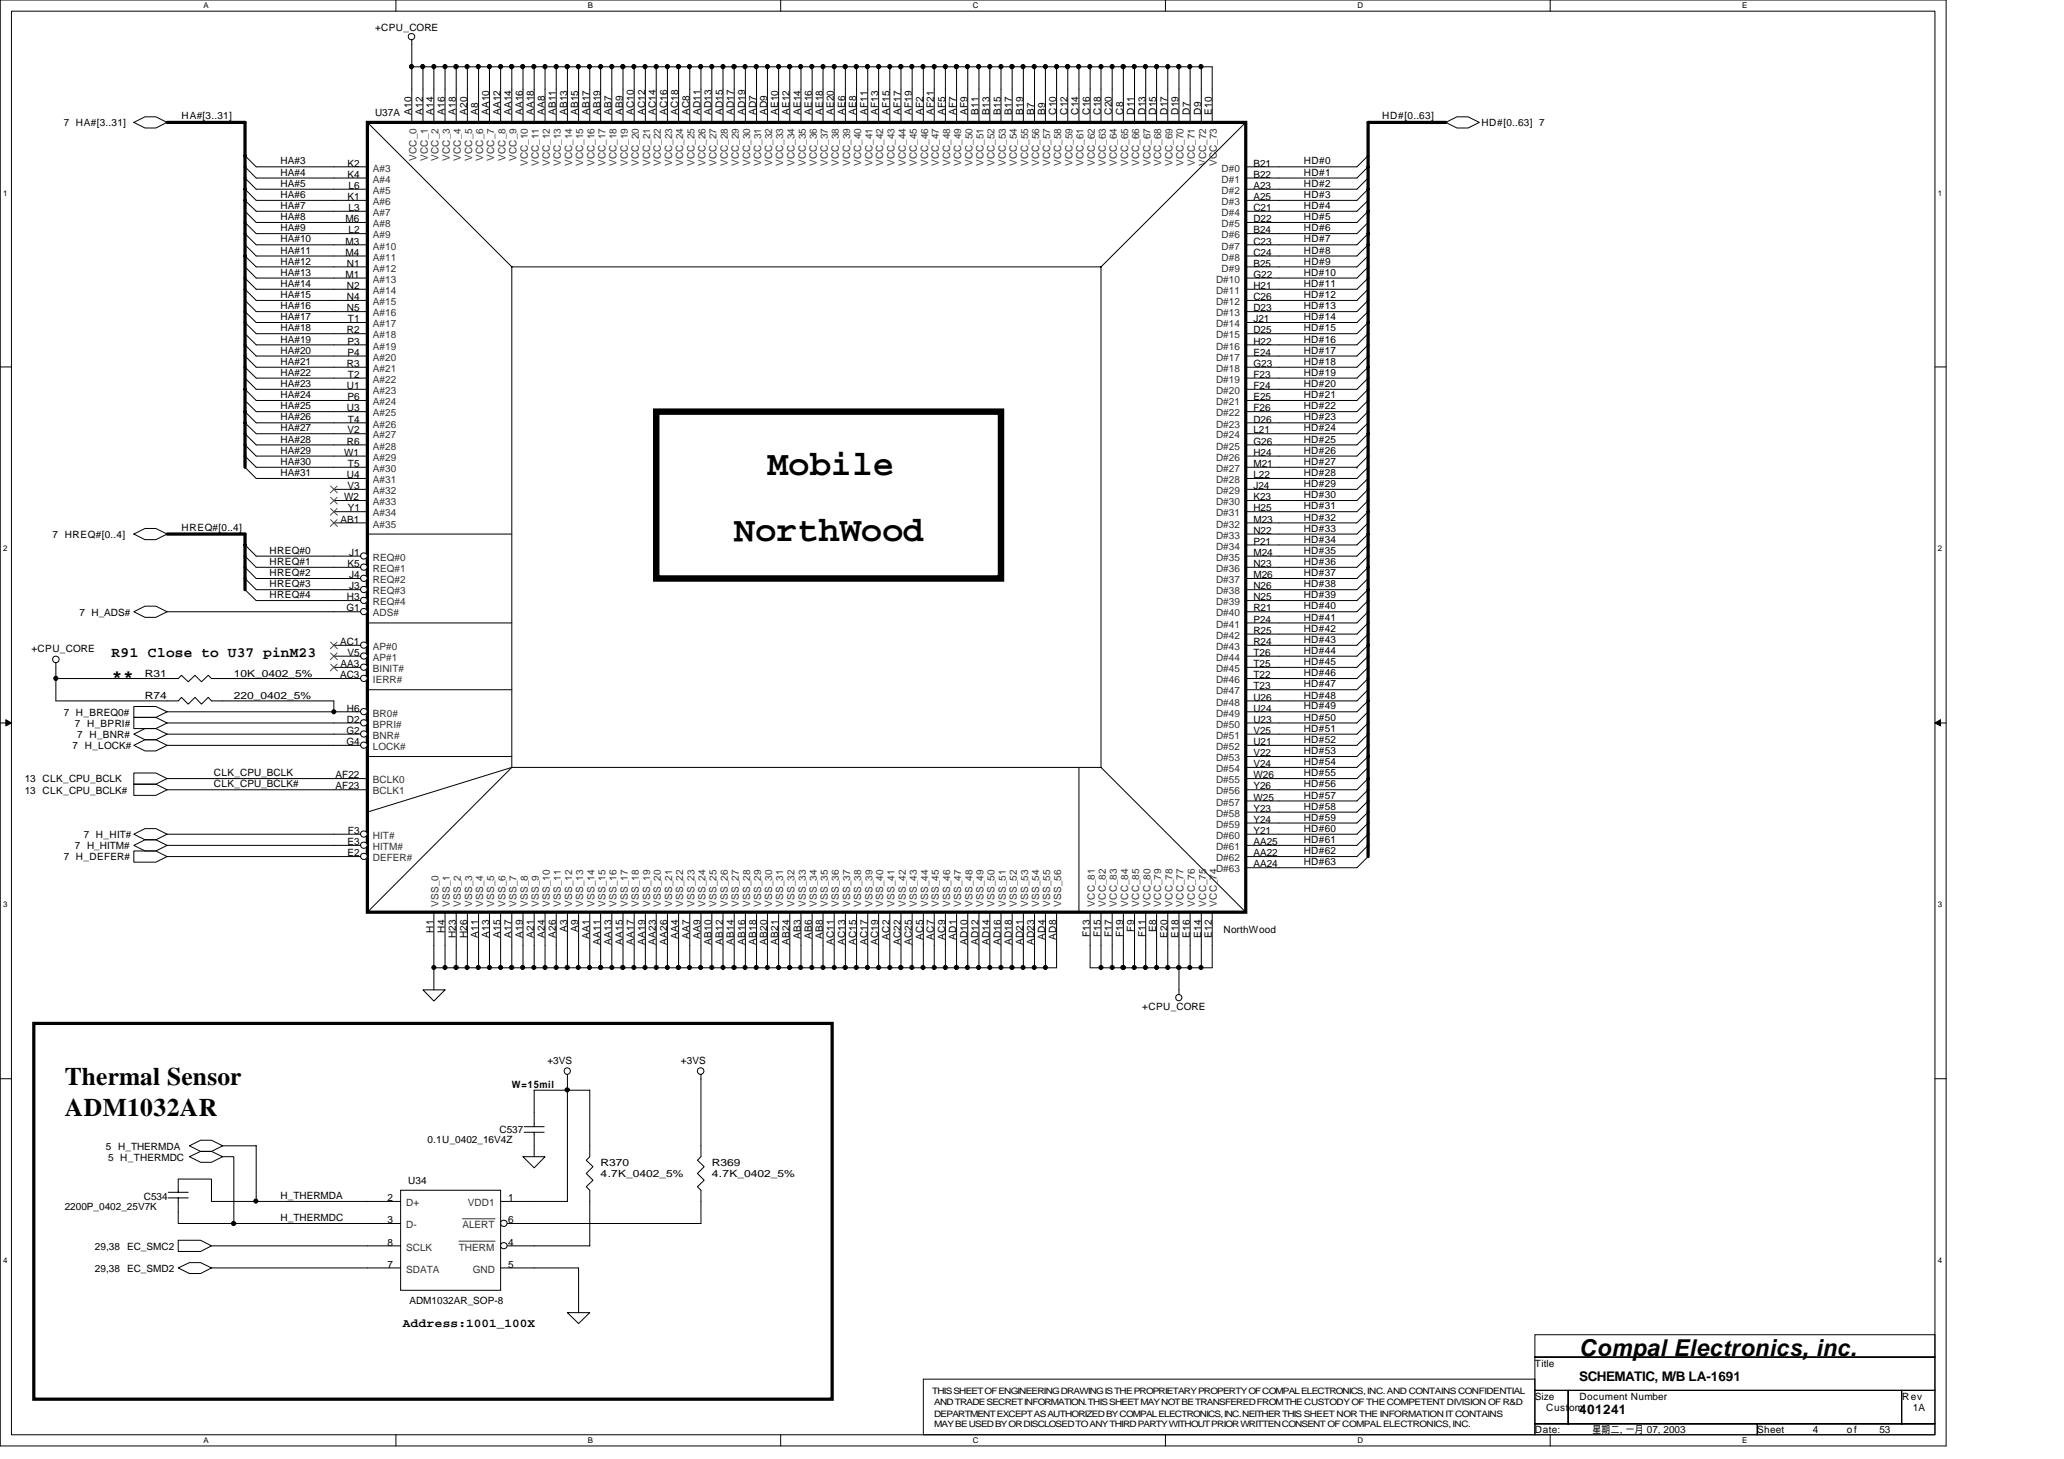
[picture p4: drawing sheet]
<svg xmlns="http://www.w3.org/2000/svg" width="297mm" height="210mm" viewBox="0 0 297 210" stroke-linecap="round" stroke-linejoin="round" font-family="sans-serif">
<defs><g id="words">
<g font-size="5.1">
<text x="110.4" y="68.3">Mobile</text>
<text x="105.7" y="77.9">NorthWood</text>
</g>
<g font-size="3.6">
<text x="9.3" y="156.2">Thermal Sensor</text>
<text x="9.4" y="160.5">ADM1032AR</text>
</g>
<text font-size="3.3" x="227.3" y="195.1">Compal Electronics, inc.</text>
<text font-size="2.5" x="16.1" y="98.1">**</text>
<text font-size="2.1" x="16" y="94.5">R91 Close to U37 pinM23</text>
<g font-size="1.9">
<text x="227.3" y="203.4">401241</text>
<text x="227.3" y="198.6">SCHEMATIC, M/B LA-1691</text>
</g>
<text font-size="1.7" x="58" y="191">Address:1001_100X</text>
<g font-size="1.4">
<text x="54" y="4.4">+CPU_CORE</text>
<text x="26.1" y="17.1">HA#[3..31]</text>
<text x="54" y="16.7">U37A</text>
<text x="59.2" y="16.5" transform="rotate(-90 59.2 16.5)">A10</text>
<text x="60.8" y="16.5" transform="rotate(-90 60.8 16.5)">A12</text>
<text x="62.4" y="16.5" transform="rotate(-90 62.4 16.5)">A14</text>
<text x="64" y="16.5" transform="rotate(-90 64 16.5)">A16</text>
<text x="65.6" y="16.5" transform="rotate(-90 65.6 16.5)">A18</text>
<text x="67.2" y="16.5" transform="rotate(-90 67.2 16.5)">A20</text>
<text x="68.8" y="16.5" transform="rotate(-90 68.8 16.5)">A8</text>
<text x="70.4" y="16.5" transform="rotate(-90 70.4 16.5)">AA10</text>
<text x="72" y="16.5" transform="rotate(-90 72 16.5)">AA12</text>
<text x="73.6" y="16.5" transform="rotate(-90 73.6 16.5)">AA14</text>
<text x="75.2" y="16.5" transform="rotate(-90 75.2 16.5)">AA16</text>
<text x="76.8" y="16.5" transform="rotate(-90 76.8 16.5)">AA18</text>
<text x="78.4" y="16.5" transform="rotate(-90 78.4 16.5)">AA8</text>
<text x="80" y="16.5" transform="rotate(-90 80 16.5)">AB11</text>
<text x="81.6" y="16.5" transform="rotate(-90 81.6 16.5)">AB13</text>
<text x="83.2" y="16.5" transform="rotate(-90 83.2 16.5)">AB15</text>
<text x="84.8" y="16.5" transform="rotate(-90 84.8 16.5)">AB17</text>
<text x="86.4" y="16.5" transform="rotate(-90 86.4 16.5)">AB19</text>
<text x="88" y="16.5" transform="rotate(-90 88 16.5)">AB7</text>
<text x="89.6" y="16.5" transform="rotate(-90 89.6 16.5)">AB9</text>
<text x="91.2" y="16.5" transform="rotate(-90 91.2 16.5)">AC10</text>
<text x="92.8" y="16.5" transform="rotate(-90 92.8 16.5)">AC12</text>
<text x="94.4" y="16.5" transform="rotate(-90 94.4 16.5)">AC14</text>
<text x="96" y="16.5" transform="rotate(-90 96 16.5)">AC16</text>
<text x="97.6" y="16.5" transform="rotate(-90 97.6 16.5)">AC18</text>
<text x="99.2" y="16.5" transform="rotate(-90 99.2 16.5)">AC8</text>
<text x="100.8" y="16.5" transform="rotate(-90 100.8 16.5)">AD11</text>
<text x="102.4" y="16.5" transform="rotate(-90 102.4 16.5)">AD13</text>
<text x="104" y="16.5" transform="rotate(-90 104 16.5)">AD15</text>
<text x="105.6" y="16.5" transform="rotate(-90 105.6 16.5)">AD17</text>
<text x="107.2" y="16.5" transform="rotate(-90 107.2 16.5)">AD19</text>
<text x="108.8" y="16.5" transform="rotate(-90 108.8 16.5)">AD7</text>
<text x="110.4" y="16.5" transform="rotate(-90 110.4 16.5)">AD9</text>
<text x="112" y="16.5" transform="rotate(-90 112 16.5)">AE10</text>
<text x="113.6" y="16.5" transform="rotate(-90 113.6 16.5)">AE12</text>
<text x="115.2" y="16.5" transform="rotate(-90 115.2 16.5)">AE14</text>
<text x="116.8" y="16.5" transform="rotate(-90 116.8 16.5)">AE16</text>
<text x="118.4" y="16.5" transform="rotate(-90 118.4 16.5)">AE18</text>
<text x="120" y="16.5" transform="rotate(-90 120 16.5)">AE20</text>
<text x="121.6" y="16.5" transform="rotate(-90 121.6 16.5)">AE6</text>
<text x="123.2" y="16.5" transform="rotate(-90 123.2 16.5)">AE8</text>
<text x="124.8" y="16.5" transform="rotate(-90 124.8 16.5)">AF11</text>
<text x="126.4" y="16.5" transform="rotate(-90 126.4 16.5)">AF13</text>
<text x="128" y="16.5" transform="rotate(-90 128 16.5)">AF15</text>
<text x="129.6" y="16.5" transform="rotate(-90 129.6 16.5)">AF17</text>
<text x="131.2" y="16.5" transform="rotate(-90 131.2 16.5)">AF19</text>
<text x="132.8" y="16.5" transform="rotate(-90 132.8 16.5)">AF2</text>
<text x="134.4" y="16.5" transform="rotate(-90 134.4 16.5)">AF21</text>
<text x="136" y="16.5" transform="rotate(-90 136 16.5)">AF5</text>
<text x="137.6" y="16.5" transform="rotate(-90 137.6 16.5)">AF7</text>
<text x="139.2" y="16.5" transform="rotate(-90 139.2 16.5)">AF9</text>
<text x="140.8" y="16.5" transform="rotate(-90 140.8 16.5)">B11</text>
<text x="142.4" y="16.5" transform="rotate(-90 142.4 16.5)">B13</text>
<text x="144" y="16.5" transform="rotate(-90 144 16.5)">B15</text>
<text x="145.6" y="16.5" transform="rotate(-90 145.6 16.5)">B17</text>
<text x="147.2" y="16.5" transform="rotate(-90 147.2 16.5)">B19</text>
<text x="148.8" y="16.5" transform="rotate(-90 148.8 16.5)">B7</text>
<text x="150.4" y="16.5" transform="rotate(-90 150.4 16.5)">B9</text>
<text x="152" y="16.5" transform="rotate(-90 152 16.5)">C10</text>
<text x="153.6" y="16.5" transform="rotate(-90 153.6 16.5)">C12</text>
<text x="155.2" y="16.5" transform="rotate(-90 155.2 16.5)">C14</text>
<text x="156.8" y="16.5" transform="rotate(-90 156.8 16.5)">C16</text>
<text x="158.4" y="16.5" transform="rotate(-90 158.4 16.5)">C18</text>
<text x="160" y="16.5" transform="rotate(-90 160 16.5)">C20</text>
<text x="161.6" y="16.5" transform="rotate(-90 161.6 16.5)">C8</text>
<text x="163.2" y="16.5" transform="rotate(-90 163.2 16.5)">D11</text>
<text x="164.8" y="16.5" transform="rotate(-90 164.8 16.5)">D13</text>
<text x="166.4" y="16.5" transform="rotate(-90 166.4 16.5)">D15</text>
<text x="168" y="16.5" transform="rotate(-90 168 16.5)">D17</text>
<text x="169.6" y="16.5" transform="rotate(-90 169.6 16.5)">D19</text>
<text x="171.2" y="16.5" transform="rotate(-90 171.2 16.5)">D7</text>
<text x="172.8" y="16.5" transform="rotate(-90 172.8 16.5)">D9</text>
<text x="174.4" y="16.5" transform="rotate(-90 174.4 16.5)">E10</text>
<text x="198.9" y="17.1">HD#[0..63]</text>
<text x="9.2" y="18.2">7 HA#[3..31]</text>
<text x="40.4" y="23.7">HA#3</text>
<text x="50" y="24">K2</text>
<text x="180.4" y="24">B21</text>
<text x="187.7" y="23.7">HD#0</text>
<text x="213.2" y="18.2">HD#[0..63] 7</text>
<text x="40.4" y="26.9">HA#5</text>
<text x="40.4" y="25.3">HA#4</text>
<text x="40.4" y="28.5">HA#6</text>
<text x="50" y="25.6">K4</text>
<text x="50" y="28.8">K1</text>
<text x="50.2" y="27.2">L6</text>
<text x="180.4" y="25.6">B22</text>
<text x="180.4" y="27.2">A23</text>
<text x="180.4" y="28.8">A25</text>
<text x="187.7" y="26.9">HD#2</text>
<text x="187.7" y="25.3">HD#1</text>
<text x="187.7" y="28.5">HD#3</text>
<text x="40.4" y="30.1">HA#7</text>
<text x="40.4" y="34.9">HA#10</text>
<text x="40.4" y="33.3">HA#9</text>
<text x="40.4" y="31.7">HA#8</text>
<text x="49.7" y="32">M6</text>
<text x="49.7" y="35.2">M3</text>
<text x="50.2" y="30.4">L3</text>
<text x="50.2" y="33.6">L2</text>
<text x="180.4" y="30.4">C21</text>
<text x="180.4" y="32">D22</text>
<text x="180.4" y="33.6">B24</text>
<text x="180.4" y="35.2">C23</text>
<text x="187.7" y="30.1">HD#4</text>
<text x="187.7" y="34.9">HD#7</text>
<text x="187.7" y="33.3">HD#6</text>
<text x="187.7" y="31.7">HD#5</text>
<text x="40.4" y="39.7">HA#13</text>
<text x="40.4" y="38.1">HA#12</text>
<text x="40.4" y="36.5">HA#11</text>
<text x="40.4" y="41.3">HA#14</text>
<text x="49.7" y="36.8">M4</text>
<text x="49.7" y="40">M1</text>
<text x="49.9" y="38.4">N1</text>
<text x="49.9" y="41.6">N2</text>
<text x="180.4" y="36.8">C24</text>
<text x="180.4" y="38.4">B25</text>
<text x="180.4" y="40">G22</text>
<text x="180.4" y="41.6">H21</text>
<text x="187.6" y="39.7">HD#10</text>
<text x="187.6" y="41.3">HD#11</text>
<text x="187.7" y="36.5">HD#8</text>
<text x="187.7" y="38.1">HD#9</text>
<text x="40.4" y="42.9">HA#15</text>
<text x="40.4" y="46.1">HA#17</text>
<text x="40.4" y="47.7">HA#18</text>
<text x="40.4" y="44.5">HA#16</text>
<text x="49.9" y="43.2">N4</text>
<text x="49.9" y="44.8">N5</text>
<text x="49.9" y="48">R2</text>
<text x="50.1" y="46.4">T1</text>
<text x="180.4" y="43.2">C26</text>
<text x="180.4" y="44.8">D23</text>
<text x="180.4" y="46.4">J21</text>
<text x="180.4" y="48">D25</text>
<text x="187.6" y="47.7">HD#15</text>
<text x="187.6" y="42.9">HD#12</text>
<text x="187.6" y="46.1">HD#14</text>
<text x="187.6" y="44.5">HD#13</text>
<text x="40.4" y="50.9">HA#20</text>
<text x="40.4" y="49.3">HA#19</text>
<text x="40.4" y="52.5">HA#21</text>
<text x="49.9" y="52.8">R3</text>
<text x="50" y="49.6">P3</text>
<text x="50" y="51.2">P4</text>
<text x="180.4" y="49.6">H22</text>
<text x="180.4" y="51.2">E24</text>
<text x="180.4" y="52.8">G23</text>
<text x="187.6" y="50.9">HD#17</text>
<text x="187.6" y="49.3">HD#16</text>
<text x="187.6" y="52.5">HD#18</text>
<text x="40.4" y="54.1">HA#22</text>
<text x="40.4" y="55.7">HA#23</text>
<text x="40.4" y="58.9">HA#25</text>
<text x="40.4" y="57.3">HA#24</text>
<text x="49.9" y="56">U1</text>
<text x="49.9" y="59.2">U3</text>
<text x="50" y="57.6">P6</text>
<text x="50.1" y="54.4">T2</text>
<text x="180.4" y="54.4">F23</text>
<text x="180.4" y="56">F24</text>
<text x="180.4" y="57.6">E25</text>
<text x="180.4" y="59.2">F26</text>
<text x="187.6" y="54.1">HD#19</text>
<text x="187.6" y="55.7">HD#20</text>
<text x="187.6" y="57.3">HD#21</text>
<text x="187.6" y="58.9">HD#22</text>
<text x="40.4" y="65.3">HA#29</text>
<text x="40.4" y="62.1">HA#27</text>
<text x="40.4" y="63.7">HA#28</text>
<text x="40.4" y="60.5">HA#26</text>
<text x="49.5" y="65.6">W1</text>
<text x="49.9" y="64">R6</text>
<text x="50" y="62.4">V2</text>
<text x="50.1" y="60.8">T4</text>
<text x="180.4" y="60.8">D26</text>
<text x="180.4" y="62.4">L21</text>
<text x="180.4" y="64">G26</text>
<text x="180.4" y="65.6">H24</text>
<text x="187.6" y="62.1">HD#24</text>
<text x="187.6" y="60.5">HD#23</text>
<text x="187.6" y="63.7">HD#25</text>
<text x="187.6" y="65.3">HD#26</text>
<text x="40.4" y="66.9">HA#30</text>
<text x="40.4" y="68.5">HA#31</text>
<text x="49.5" y="72">W2</text>
<text x="49.9" y="68.8">U4</text>
<text x="50" y="70.4">V3</text>
<text x="50.1" y="67.2">T5</text>
<text x="180.4" y="67.2">M21</text>
<text x="180.4" y="68.8">L22</text>
<text x="180.4" y="70.4">J24</text>
<text x="180.4" y="72">K23</text>
<text x="187.6" y="66.9">HD#27</text>
<text x="187.6" y="68.5">HD#28</text>
<text x="187.6" y="70.1">HD#29</text>
<text x="187.6" y="71.7">HD#30</text>
<text x="7.6" y="77.4">7 HREQ#[0..4]</text>
<text x="26.1" y="76.4">HREQ#[0..4]</text>
<text x="49" y="75.2">AB1</text>
<text x="50.1" y="73.6">Y1</text>
<text x="180.4" y="73.6">H25</text>
<text x="180.4" y="75.2">M23</text>
<text x="180.4" y="76.8">N22</text>
<text x="187.6" y="73.3">HD#31</text>
<text x="187.6" y="76.5">HD#33</text>
<text x="187.6" y="74.9">HD#32</text>
<text x="38.8" y="82.9">HREQ#2</text>
<text x="38.8" y="79.7">HREQ#0</text>
<text x="38.8" y="81.3">HREQ#1</text>
<text x="50" y="81.6">K5</text>
<text x="50.2" y="80">J1</text>
<text x="50.2" y="83.2">J4</text>
<text x="180.4" y="78.4">P21</text>
<text x="180.4" y="80">M24</text>
<text x="180.4" y="81.6">N23</text>
<text x="180.4" y="83.2">M26</text>
<text x="187.6" y="79.7">HD#35</text>
<text x="187.6" y="81.3">HD#36</text>
<text x="187.6" y="82.9">HD#37</text>
<text x="187.6" y="78.1">HD#34</text>
<text x="11.4" y="88.6">7 H_ADS#</text>
<text x="38.8" y="84.5">HREQ#3</text>
<text x="38.8" y="86.1">HREQ#4</text>
<text x="49.9" y="88">G1</text>
<text x="49.9" y="86.4">H3</text>
<text x="50.2" y="84.8">J3</text>
<text x="180.4" y="84.8">N26</text>
<text x="180.4" y="86.4">N25</text>
<text x="180.4" y="88">R21</text>
<text x="180.4" y="89.6">P24</text>
<text x="187.6" y="86.1">HD#39</text>
<text x="187.6" y="87.7">HD#40</text>
<text x="187.6" y="84.5">HD#38</text>
<text x="187.6" y="89.3">HD#41</text>
<text x="4.5" y="93.9">+CPU_CORE</text>
<text x="48.9" y="92.8">AC1</text>
<text x="49" y="96">AA3</text>
<text x="50" y="94.4">V5</text>
<text x="180.4" y="91.2">R25</text>
<text x="180.4" y="92.8">R24</text>
<text x="180.4" y="94.4">T26</text>
<text x="180.4" y="96">T25</text>
<text x="187.6" y="94.1">HD#44</text>
<text x="187.6" y="95.7">HD#45</text>
<text x="187.6" y="90.9">HD#42</text>
<text x="187.6" y="92.5">HD#43</text>
<text x="20.9" y="97.4">R31</text>
<text x="20.9" y="100.6">R74</text>
<text x="33.7" y="97.4">10K_0402_5%</text>
<text x="33.7" y="100.6">220_0402_5%</text>
<text x="48.9" y="97.6">AC3</text>
<text x="180.4" y="97.6">T22</text>
<text x="180.4" y="99.2">T23</text>
<text x="180.4" y="100.8">U26</text>
<text x="187.6" y="98.9">HD#47</text>
<text x="187.6" y="97.3">HD#46</text>
<text x="187.6" y="100.5">HD#48</text>
<text x="9.2" y="103">7 H_BREQ0#</text>
<text x="10.5" y="107.8">7 H_LOCK#</text>
<text x="10.7" y="104.6">7 H_BPRI#</text>
<text x="11.1" y="106.2">7 H_BNR#</text>
<text x="49.9" y="105.6">G2</text>
<text x="49.9" y="107.2">G4</text>
<text x="49.9" y="104">D2</text>
<text x="49.9" y="102.4">H6</text>
<text x="180.4" y="102.4">U24</text>
<text x="180.4" y="104">U23</text>
<text x="180.4" y="105.6">V25</text>
<text x="180.4" y="107.2">U21</text>
<text x="187.6" y="105.3">HD#51</text>
<text x="187.6" y="102.1">HD#49</text>
<text x="187.6" y="106.9">HD#52</text>
<text x="187.6" y="103.7">HD#50</text>
<text x="3.6" y="112.6">13 CLK_CPU_BCLK</text>
<text x="30.8" y="111.7">CLK_CPU_BCLK</text>
<text x="30.8" y="113.3">CLK_CPU_BCLK#</text>
<text x="48.3" y="112">AF22</text>
<text x="48.3" y="113.6">AF23</text>
<text x="180.4" y="108.8">V22</text>
<text x="180.4" y="110.4">V24</text>
<text x="180.4" y="112">W26</text>
<text x="180.4" y="113.6">Y26</text>
<text x="187.6" y="108.5">HD#53</text>
<text x="187.6" y="110.1">HD#54</text>
<text x="187.6" y="113.3">HD#56</text>
<text x="187.6" y="111.7">HD#55</text>
<text x="3.6" y="114.2">13 CLK_CPU_BCLK#</text>
<text x="50.1" y="120">F3</text>
<text x="180.4" y="115.2">W25</text>
<text x="180.4" y="116.8">Y23</text>
<text x="180.4" y="118.4">Y24</text>
<text x="180.4" y="120">Y21</text>
<text x="187.6" y="114.9">HD#57</text>
<text x="187.6" y="119.7">HD#60</text>
<text x="187.6" y="118.1">HD#59</text>
<text x="187.6" y="116.5">HD#58</text>
<text x="9.2" y="123.8">7 H_DEFER#</text>
<text x="10.7" y="122.2">7 H_HITM#</text>
<text x="12.1" y="120.6">7 H_HIT#</text>
<text x="50" y="123.2">E2</text>
<text x="50" y="121.6">E3</text>
<text x="180.4" y="121.6">AA25</text>
<text x="180.4" y="123.2">AA22</text>
<text x="180.4" y="124.8">AA24</text>
<text x="187.6" y="122.9">HD#62</text>
<text x="187.6" y="121.3">HD#61</text>
<text x="187.6" y="124.5">HD#63</text>
<text x="62.4" y="134.2" transform="rotate(-90 62.4 134.2)">H1</text>
<text x="64" y="134.2" transform="rotate(-90 64 134.2)">H4</text>
<text x="65.6" y="135" transform="rotate(-90 65.6 135)">H23</text>
<text x="67.2" y="135" transform="rotate(-90 67.2 135)">H26</text>
<text x="68.8" y="134.9" transform="rotate(-90 68.8 134.9)">A11</text>
<text x="70.4" y="134.9" transform="rotate(-90 70.4 134.9)">A13</text>
<text x="72" y="134.9" transform="rotate(-90 72 134.9)">A15</text>
<text x="73.6" y="134.9" transform="rotate(-90 73.6 134.9)">A17</text>
<text x="75.2" y="134.9" transform="rotate(-90 75.2 134.9)">A19</text>
<text x="76.8" y="134.9" transform="rotate(-90 76.8 134.9)">A21</text>
<text x="78.4" y="134.9" transform="rotate(-90 78.4 134.9)">A24</text>
<text x="80" y="134.9" transform="rotate(-90 80 134.9)">A26</text>
<text x="81.6" y="134.1" transform="rotate(-90 81.6 134.1)">A3</text>
<text x="83.2" y="134.1" transform="rotate(-90 83.2 134.1)">A9</text>
<text x="84.8" y="135.1" transform="rotate(-90 84.8 135.1)">AA1</text>
<text x="86.4" y="135.9" transform="rotate(-90 86.4 135.9)">AA11</text>
<text x="88" y="135.9" transform="rotate(-90 88 135.9)">AA13</text>
<text x="89.6" y="135.9" transform="rotate(-90 89.6 135.9)">AA15</text>
<text x="91.2" y="135.9" transform="rotate(-90 91.2 135.9)">AA17</text>
<text x="92.8" y="135.9" transform="rotate(-90 92.8 135.9)">AA19</text>
<text x="94.4" y="135.9" transform="rotate(-90 94.4 135.9)">AA23</text>
<text x="96" y="135.9" transform="rotate(-90 96 135.9)">AA26</text>
<text x="97.6" y="135.1" transform="rotate(-90 97.6 135.1)">AA4</text>
<text x="99.2" y="135.1" transform="rotate(-90 99.2 135.1)">AA7</text>
<text x="100.8" y="135.1" transform="rotate(-90 100.8 135.1)">AA9</text>
<text x="102.4" y="135.9" transform="rotate(-90 102.4 135.9)">AB10</text>
<text x="104" y="135.9" transform="rotate(-90 104 135.9)">AB12</text>
<text x="105.6" y="135.9" transform="rotate(-90 105.6 135.9)">AB14</text>
<text x="107.2" y="135.9" transform="rotate(-90 107.2 135.9)">AB16</text>
<text x="108.8" y="135.9" transform="rotate(-90 108.8 135.9)">AB18</text>
<text x="110.4" y="135.9" transform="rotate(-90 110.4 135.9)">AB20</text>
<text x="112" y="135.9" transform="rotate(-90 112 135.9)">AB21</text>
<text x="113.6" y="135.9" transform="rotate(-90 113.6 135.9)">AB24</text>
<text x="115.2" y="135.1" transform="rotate(-90 115.2 135.1)">AB3</text>
<text x="116.8" y="135.1" transform="rotate(-90 116.8 135.1)">AB6</text>
<text x="118.4" y="135.1" transform="rotate(-90 118.4 135.1)">AB8</text>
<text x="120" y="136" transform="rotate(-90 120 136)">AC11</text>
<text x="121.6" y="136" transform="rotate(-90 121.6 136)">AC13</text>
<text x="123.2" y="136" transform="rotate(-90 123.2 136)">AC15</text>
<text x="124.8" y="136" transform="rotate(-90 124.8 136)">AC17</text>
<text x="126.4" y="136" transform="rotate(-90 126.4 136)">AC19</text>
<text x="128" y="135.2" transform="rotate(-90 128 135.2)">AC2</text>
<text x="129.6" y="136" transform="rotate(-90 129.6 136)">AC22</text>
<text x="131.2" y="136" transform="rotate(-90 131.2 136)">AC25</text>
<text x="132.8" y="135.2" transform="rotate(-90 132.8 135.2)">AC5</text>
<text x="134.4" y="135.2" transform="rotate(-90 134.4 135.2)">AC7</text>
<text x="136" y="135.2" transform="rotate(-90 136 135.2)">AC9</text>
<text x="137.6" y="135.2" transform="rotate(-90 137.6 135.2)">AD1</text>
<text x="139.2" y="136" transform="rotate(-90 139.2 136)">AD10</text>
<text x="140.8" y="136" transform="rotate(-90 140.8 136)">AD12</text>
<text x="142.4" y="136" transform="rotate(-90 142.4 136)">AD14</text>
<text x="144" y="136" transform="rotate(-90 144 136)">AD16</text>
<text x="145.6" y="136" transform="rotate(-90 145.6 136)">AD18</text>
<text x="147.2" y="136" transform="rotate(-90 147.2 136)">AD21</text>
<text x="148.8" y="136" transform="rotate(-90 148.8 136)">AD23</text>
<text x="150.4" y="135.2" transform="rotate(-90 150.4 135.2)">AD4</text>
<text x="152" y="135.2" transform="rotate(-90 152 135.2)">AD8</text>
<text x="156.8" y="134.8" transform="rotate(-90 156.8 134.8)">F13</text>
<text x="158.4" y="134.8" transform="rotate(-90 158.4 134.8)">F15</text>
<text x="160" y="134.8" transform="rotate(-90 160 134.8)">F17</text>
<text x="161.6" y="134.8" transform="rotate(-90 161.6 134.8)">F19</text>
<text x="163.2" y="134" transform="rotate(-90 163.2 134)">F9</text>
<text x="164.8" y="134.8" transform="rotate(-90 164.8 134.8)">F11</text>
<text x="166.4" y="134.1" transform="rotate(-90 166.4 134.1)">E8</text>
<text x="168" y="134.9" transform="rotate(-90 168 134.9)">E20</text>
<text x="169.6" y="134.9" transform="rotate(-90 169.6 134.9)">E18</text>
<text x="171.2" y="134.9" transform="rotate(-90 171.2 134.9)">E16</text>
<text x="172.8" y="134.9" transform="rotate(-90 172.8 134.9)">E14</text>
<text x="174.4" y="134.9" transform="rotate(-90 174.4 134.9)">E12</text>
<text x="176.1" y="134.2">NorthWood</text>
<text x="164.4" y="145.4">+CPU_CORE</text>
<text x="78.8" y="153.1">+3VS</text>
<text x="98" y="153.1">+3VS</text>
<text x="73.7" y="156.6">W=15mil</text>
<text x="15.2" y="165.4">5 H_THERMDA</text>
<text x="15.6" y="167">5 H_THERMDC</text>
<text x="61.5" y="164.4">0.1U_0402_16V4Z</text>
<text x="71.9" y="163">C537</text>
<text x="86.4" y="167.8">R370</text>
<text x="102.4" y="167.8">R369</text>
<text x="20.7" y="172.6">C534</text>
<text x="40.4" y="172.5">H_THERMDA</text>
<text x="55.7" y="172.8">2</text>
<text x="58.8" y="170.3">U34</text>
<text x="73.1" y="172.8">1</text>
<text x="86.4" y="169.4">4.7K_0402_5%</text>
<text x="102.4" y="169.4">4.7K_0402_5%</text>
<text x="9.3" y="174">2200P_0402_25V7K</text>
<text x="13.7" y="179.8">29,38</text>
<text x="18.3" y="179.8">EC_SMC2</text>
<text x="40.4" y="175.7">H_THERMDC</text>
<text x="55.7" y="176">3</text>
<text x="55.7" y="179.2">8</text>
<text x="73.1" y="176">6</text>
<text x="73.1" y="179.2">4</text>
<text x="13.7" y="183">29,38</text>
<text x="18.3" y="183">EC_SMD2</text>
<text x="55.7" y="182.4">7</text>
<text x="73.1" y="182.4">5</text>
<text x="58.9" y="187.6">ADM1032AR_SOP-8</text>
<text x="220.9" y="196.6">Title</text>
<text x="220.9" y="201.4">Size</text>
<text x="222.5" y="203">Custom</text>
<text x="227.3" y="201.4">Document Number</text>
<text x="273.8" y="201.4">Rev</text>
<text x="275.3" y="203">1A</text>
<text x="220.9" y="206.2">Date:</text>
<text x="229.2" y="206.2">星期二 一月 07, 2003</text>
<text x="233.1" y="206.2">,</text>
<text x="252.9" y="206.2">Sheet</text>
<text x="260.9" y="206.2">4</text>
<text x="265.8" y="206.2">of</text>
<text x="270.5" y="206.2">53</text>
</g>
<g font-size="1.4" fill="#333">
<text x="59.9" y="23.1" transform="rotate(-90 59.9 23.1)">VCC_0</text>
<text x="61.5" y="23.1" transform="rotate(-90 61.5 23.1)">VCC_1</text>
<text x="63.1" y="23.1" transform="rotate(-90 63.1 23.1)">VCC_2</text>
<text x="64.7" y="23.1" transform="rotate(-90 64.7 23.1)">VCC_3</text>
<text x="66.3" y="23.1" transform="rotate(-90 66.3 23.1)">VCC_4</text>
<text x="67.9" y="23.1" transform="rotate(-90 67.9 23.1)">VCC_5</text>
<text x="69.6" y="23.1" transform="rotate(-90 69.6 23.1)">VCC_6</text>
<text x="71.1" y="23.1" transform="rotate(-90 71.1 23.1)">VCC_7</text>
<text x="72.7" y="23.1" transform="rotate(-90 72.7 23.1)">VCC_8</text>
<text x="74.3" y="23.1" transform="rotate(-90 74.3 23.1)">VCC_9</text>
<text x="75.9" y="23.9" transform="rotate(-90 75.9 23.9)">VCC_10</text>
<text x="77.6" y="23.9" transform="rotate(-90 77.6 23.9)">VCC_11</text>
<text x="79.1" y="23.9" transform="rotate(-90 79.1 23.9)">VCC_12</text>
<text x="80.7" y="23.9" transform="rotate(-90 80.7 23.9)">VCC_13</text>
<text x="82.3" y="23.9" transform="rotate(-90 82.3 23.9)">VCC_14</text>
<text x="83.9" y="23.9" transform="rotate(-90 83.9 23.9)">VCC_15</text>
<text x="85.6" y="23.9" transform="rotate(-90 85.6 23.9)">VCC_16</text>
<text x="87.1" y="23.9" transform="rotate(-90 87.1 23.9)">VCC_17</text>
<text x="88.7" y="23.9" transform="rotate(-90 88.7 23.9)">VCC_18</text>
<text x="90.3" y="23.9" transform="rotate(-90 90.3 23.9)">VCC_19</text>
<text x="91.9" y="23.9" transform="rotate(-90 91.9 23.9)">VCC_20</text>
<text x="93.6" y="23.9" transform="rotate(-90 93.6 23.9)">VCC_21</text>
<text x="95.1" y="23.9" transform="rotate(-90 95.1 23.9)">VCC_22</text>
<text x="96.7" y="23.9" transform="rotate(-90 96.7 23.9)">VCC_23</text>
<text x="98.3" y="23.9" transform="rotate(-90 98.3 23.9)">VCC_24</text>
<text x="99.9" y="23.9" transform="rotate(-90 99.9 23.9)">VCC_25</text>
<text x="101.6" y="23.9" transform="rotate(-90 101.6 23.9)">VCC_26</text>
<text x="103.1" y="23.9" transform="rotate(-90 103.1 23.9)">VCC_27</text>
<text x="104.7" y="23.9" transform="rotate(-90 104.7 23.9)">VCC_28</text>
<text x="106.3" y="23.9" transform="rotate(-90 106.3 23.9)">VCC_29</text>
<text x="107.9" y="23.9" transform="rotate(-90 107.9 23.9)">VCC_30</text>
<text x="109.6" y="23.9" transform="rotate(-90 109.6 23.9)">VCC_31</text>
<text x="111.1" y="23.9" transform="rotate(-90 111.1 23.9)">VCC_32</text>
<text x="112.7" y="23.9" transform="rotate(-90 112.7 23.9)">VCC_33</text>
<text x="114.3" y="23.9" transform="rotate(-90 114.3 23.9)">VCC_34</text>
<text x="115.9" y="23.9" transform="rotate(-90 115.9 23.9)">VCC_35</text>
<text x="117.6" y="23.9" transform="rotate(-90 117.6 23.9)">VCC_36</text>
<text x="119.1" y="23.9" transform="rotate(-90 119.1 23.9)">VCC_37</text>
<text x="120.7" y="23.9" transform="rotate(-90 120.7 23.9)">VCC_38</text>
<text x="122.3" y="23.9" transform="rotate(-90 122.3 23.9)">VCC_39</text>
<text x="123.9" y="23.9" transform="rotate(-90 123.9 23.9)">VCC_40</text>
<text x="125.6" y="23.9" transform="rotate(-90 125.6 23.9)">VCC_41</text>
<text x="127.1" y="23.9" transform="rotate(-90 127.1 23.9)">VCC_42</text>
<text x="128.7" y="23.9" transform="rotate(-90 128.7 23.9)">VCC_43</text>
<text x="130.3" y="23.9" transform="rotate(-90 130.3 23.9)">VCC_44</text>
<text x="131.9" y="23.9" transform="rotate(-90 131.9 23.9)">VCC_45</text>
<text x="133.6" y="23.9" transform="rotate(-90 133.6 23.9)">VCC_46</text>
<text x="135.1" y="23.9" transform="rotate(-90 135.1 23.9)">VCC_47</text>
<text x="136.7" y="23.9" transform="rotate(-90 136.7 23.9)">VCC_48</text>
<text x="138.3" y="23.9" transform="rotate(-90 138.3 23.9)">VCC_49</text>
<text x="140" y="23.9" transform="rotate(-90 140 23.9)">VCC_50</text>
<text x="141.6" y="23.9" transform="rotate(-90 141.6 23.9)">VCC_51</text>
<text x="143.1" y="23.9" transform="rotate(-90 143.1 23.9)">VCC_52</text>
<text x="144.7" y="23.9" transform="rotate(-90 144.7 23.9)">VCC_53</text>
<text x="146.3" y="23.9" transform="rotate(-90 146.3 23.9)">VCC_54</text>
<text x="148" y="23.9" transform="rotate(-90 148 23.9)">VCC_55</text>
<text x="149.6" y="23.9" transform="rotate(-90 149.6 23.9)">VCC_56</text>
<text x="151.1" y="23.9" transform="rotate(-90 151.1 23.9)">VCC_57</text>
<text x="152.7" y="23.9" transform="rotate(-90 152.7 23.9)">VCC_58</text>
<text x="154.3" y="23.9" transform="rotate(-90 154.3 23.9)">VCC_59</text>
<text x="156" y="23.9" transform="rotate(-90 156 23.9)">VCC_61</text>
<text x="157.6" y="23.9" transform="rotate(-90 157.6 23.9)">VCC_62</text>
<text x="159.1" y="23.9" transform="rotate(-90 159.1 23.9)">VCC_63</text>
<text x="160.7" y="23.9" transform="rotate(-90 160.7 23.9)">VCC_64</text>
<text x="162.3" y="23.9" transform="rotate(-90 162.3 23.9)">VCC_65</text>
<text x="164" y="23.9" transform="rotate(-90 164 23.9)">VCC_66</text>
<text x="165.6" y="23.9" transform="rotate(-90 165.6 23.9)">VCC_67</text>
<text x="167.1" y="23.9" transform="rotate(-90 167.1 23.9)">VCC_68</text>
<text x="168.7" y="23.9" transform="rotate(-90 168.7 23.9)">VCC_69</text>
<text x="170.3" y="23.9" transform="rotate(-90 170.3 23.9)">VCC_70</text>
<text x="172" y="23.9" transform="rotate(-90 172 23.9)">VCC_71</text>
<text x="173.6" y="23.9" transform="rotate(-90 173.6 23.9)">VCC_72</text>
<text x="175.1" y="23.9" transform="rotate(-90 175.1 23.9)">VCC_73</text>
<text x="53.7" y="24.7">A#3</text>
<text x="53.7" y="26.3">A#4</text>
<text x="53.7" y="27.9">A#5</text>
<text x="53.7" y="29.5">A#6</text>
<text x="175.8" y="24.7">D#0</text>
<text x="175.8" y="26.3">D#1</text>
<text x="175.8" y="27.9">D#2</text>
<text x="175.8" y="29.5">D#3</text>
<text x="53.7" y="31.1">A#7</text>
<text x="53.7" y="32.7">A#8</text>
<text x="53.7" y="34.3">A#9</text>
<text x="53.7" y="35.9">A#10</text>
<text x="175.8" y="31.1">D#4</text>
<text x="175.8" y="32.7">D#5</text>
<text x="175.8" y="34.3">D#6</text>
<text x="175.8" y="35.9">D#7</text>
<text x="53.7" y="37.5">A#11</text>
<text x="53.7" y="39.1">A#12</text>
<text x="53.7" y="40.7">A#13</text>
<text x="175" y="40.7">D#10</text>
<text x="175.8" y="37.5">D#8</text>
<text x="175.8" y="39.1">D#9</text>
<text x="53.7" y="42.3">A#14</text>
<text x="53.7" y="43.9">A#15</text>
<text x="53.7" y="45.5">A#16</text>
<text x="53.7" y="47.1">A#17</text>
<text x="175" y="42.3">D#11</text>
<text x="175" y="43.9">D#12</text>
<text x="175" y="45.5">D#13</text>
<text x="175" y="47.1">D#14</text>
<text x="53.7" y="48.7">A#18</text>
<text x="53.7" y="50.3">A#19</text>
<text x="53.7" y="51.9">A#20</text>
<text x="53.7" y="53.5">A#21</text>
<text x="175" y="48.7">D#15</text>
<text x="175" y="50.3">D#16</text>
<text x="175" y="51.9">D#17</text>
<text x="175" y="53.5">D#18</text>
<text x="53.7" y="55.1">A#22</text>
<text x="53.7" y="56.7">A#23</text>
<text x="53.7" y="58.3">A#24</text>
<text x="53.7" y="59.9">A#25</text>
<text x="175" y="55.1">D#19</text>
<text x="175" y="56.7">D#20</text>
<text x="175" y="58.3">D#21</text>
<text x="175" y="59.9">D#22</text>
<text x="53.7" y="61.5">A#26</text>
<text x="53.7" y="63.1">A#27</text>
<text x="53.7" y="64.7">A#28</text>
<text x="175" y="61.5">D#23</text>
<text x="175" y="63.1">D#24</text>
<text x="175" y="64.7">D#25</text>
<text x="53.7" y="66.3">A#29</text>
<text x="53.7" y="67.9">A#30</text>
<text x="53.7" y="69.5">A#31</text>
<text x="53.7" y="71.1">A#32</text>
<text x="175" y="66.3">D#26</text>
<text x="175" y="67.9">D#27</text>
<text x="175" y="69.5">D#28</text>
<text x="175" y="71.1">D#29</text>
<text x="53.7" y="72.7">A#33</text>
<text x="53.7" y="74.3">A#34</text>
<text x="53.7" y="75.9">A#35</text>
<text x="175" y="72.7">D#30</text>
<text x="175" y="74.3">D#31</text>
<text x="175" y="75.9">D#32</text>
<text x="175" y="77.5">D#33</text>
<text x="53.7" y="80.7">REQ#0</text>
<text x="53.7" y="82.3">REQ#1</text>
<text x="53.7" y="83.9">REQ#2</text>
<text x="175" y="79.1">D#34</text>
<text x="175" y="80.7">D#35</text>
<text x="175" y="82.3">D#36</text>
<text x="175" y="83.9">D#37</text>
<text x="53.7" y="85.5">REQ#3</text>
<text x="53.7" y="87.1">REQ#4</text>
<text x="53.7" y="88.7">ADS#</text>
<text x="175" y="85.5">D#38</text>
<text x="175" y="87.1">D#39</text>
<text x="175" y="88.7">D#40</text>
<text x="53.7" y="93.5">AP#0</text>
<text x="53.7" y="95.1">AP#1</text>
<text x="175" y="90.3">D#41</text>
<text x="175" y="91.9">D#42</text>
<text x="175" y="93.5">D#43</text>
<text x="175" y="95.1">D#44</text>
<text x="53.7" y="96.7">BINIT#</text>
<text x="53.7" y="98.3">IERR#</text>
<text x="175" y="96.7">D#45</text>
<text x="175" y="98.3">D#46</text>
<text x="175" y="99.9">D#47</text>
<text x="175" y="101.5">D#48</text>
<text x="53.7" y="106.3">BNR#</text>
<text x="53.7" y="104.7">BPRI#</text>
<text x="53.7" y="103.1">BR0#</text>
<text x="53.7" y="107.9">LOCK#</text>
<text x="175" y="103.1">D#49</text>
<text x="175" y="104.7">D#50</text>
<text x="175" y="106.3">D#51</text>
<text x="175" y="107.9">D#52</text>
<text x="53.7" y="112.7">BCLK0</text>
<text x="175" y="109.5">D#53</text>
<text x="175" y="111.1">D#54</text>
<text x="175" y="112.7">D#55</text>
<text x="53.7" y="114.3">BCLK1</text>
<text x="175" y="114.3">D#56</text>
<text x="175" y="115.9">D#57</text>
<text x="175" y="117.5">D#58</text>
<text x="175" y="119.1">D#59</text>
<text x="53.7" y="123.9">DEFER#</text>
<text x="53.7" y="122.3">HITM#</text>
<text x="53.7" y="120.7">HIT#</text>
<text x="175" y="120.7">D#60</text>
<text x="175" y="122.3">D#61</text>
<text x="175" y="123.9">D#62</text>
<text x="175" y="125.5">D#63</text>
<text x="63.1" y="130.4" transform="rotate(-90 63.1 130.4)">VSS_0</text>
<text x="64.7" y="130.4" transform="rotate(-90 64.7 130.4)">VSS_1</text>
<text x="66.3" y="130.4" transform="rotate(-90 66.3 130.4)">VSS_2</text>
<text x="67.9" y="130.4" transform="rotate(-90 67.9 130.4)">VSS_3</text>
<text x="69.6" y="130.4" transform="rotate(-90 69.6 130.4)">VSS_4</text>
<text x="71.1" y="130.4" transform="rotate(-90 71.1 130.4)">VSS_5</text>
<text x="72.7" y="130.4" transform="rotate(-90 72.7 130.4)">VSS_6</text>
<text x="74.3" y="130.4" transform="rotate(-90 74.3 130.4)">VSS_7</text>
<text x="75.9" y="130.4" transform="rotate(-90 75.9 130.4)">VSS_8</text>
<text x="77.6" y="130.4" transform="rotate(-90 77.6 130.4)">VSS_9</text>
<text x="79.1" y="130.4" transform="rotate(-90 79.1 130.4)">VSS_10</text>
<text x="80.7" y="130.4" transform="rotate(-90 80.7 130.4)">VSS_11</text>
<text x="82.3" y="130.4" transform="rotate(-90 82.3 130.4)">VSS_12</text>
<text x="83.9" y="130.4" transform="rotate(-90 83.9 130.4)">VSS_13</text>
<text x="85.6" y="130.4" transform="rotate(-90 85.6 130.4)">VSS_14</text>
<text x="87.1" y="130.4" transform="rotate(-90 87.1 130.4)">VSS_15</text>
<text x="88.7" y="130.4" transform="rotate(-90 88.7 130.4)">VSS_16</text>
<text x="90.3" y="130.4" transform="rotate(-90 90.3 130.4)">VSS_17</text>
<text x="91.9" y="130.4" transform="rotate(-90 91.9 130.4)">VSS_18</text>
<text x="93.6" y="130.4" transform="rotate(-90 93.6 130.4)">VSS_19</text>
<text x="95.1" y="130.4" transform="rotate(-90 95.1 130.4)">VSS_20</text>
<text x="96.7" y="130.4" transform="rotate(-90 96.7 130.4)">VSS_21</text>
<text x="98.3" y="130.4" transform="rotate(-90 98.3 130.4)">VSS_22</text>
<text x="99.9" y="130.4" transform="rotate(-90 99.9 130.4)">VSS_23</text>
<text x="101.6" y="130.4" transform="rotate(-90 101.6 130.4)">VSS_24</text>
<text x="103.1" y="130.4" transform="rotate(-90 103.1 130.4)">VSS_25</text>
<text x="104.7" y="130.4" transform="rotate(-90 104.7 130.4)">VSS_26</text>
<text x="106.3" y="130.4" transform="rotate(-90 106.3 130.4)">VSS_27</text>
<text x="107.9" y="130.4" transform="rotate(-90 107.9 130.4)">VSS_28</text>
<text x="109.6" y="130.4" transform="rotate(-90 109.6 130.4)">VSS_29</text>
<text x="111.1" y="130.4" transform="rotate(-90 111.1 130.4)">VSS_30</text>
<text x="112.7" y="130.4" transform="rotate(-90 112.7 130.4)">VSS_31</text>
<text x="114.3" y="130.4" transform="rotate(-90 114.3 130.4)">VSS_32</text>
<text x="115.9" y="130.4" transform="rotate(-90 115.9 130.4)">VSS_33</text>
<text x="117.6" y="130.4" transform="rotate(-90 117.6 130.4)">VSS_34</text>
<text x="119.1" y="130.4" transform="rotate(-90 119.1 130.4)">VSS_35</text>
<text x="120.7" y="130.4" transform="rotate(-90 120.7 130.4)">VSS_36</text>
<text x="122.3" y="130.4" transform="rotate(-90 122.3 130.4)">VSS_37</text>
<text x="123.9" y="130.4" transform="rotate(-90 123.9 130.4)">VSS_38</text>
<text x="125.6" y="130.4" transform="rotate(-90 125.6 130.4)">VSS_39</text>
<text x="127.1" y="130.4" transform="rotate(-90 127.1 130.4)">VSS_40</text>
<text x="128.7" y="130.4" transform="rotate(-90 128.7 130.4)">VSS_41</text>
<text x="130.3" y="130.4" transform="rotate(-90 130.3 130.4)">VSS_42</text>
<text x="131.9" y="130.4" transform="rotate(-90 131.9 130.4)">VSS_43</text>
<text x="133.6" y="130.4" transform="rotate(-90 133.6 130.4)">VSS_44</text>
<text x="135.1" y="130.4" transform="rotate(-90 135.1 130.4)">VSS_45</text>
<text x="136.7" y="130.4" transform="rotate(-90 136.7 130.4)">VSS_46</text>
<text x="138.3" y="130.4" transform="rotate(-90 138.3 130.4)">VSS_47</text>
<text x="140" y="130.4" transform="rotate(-90 140 130.4)">VSS_48</text>
<text x="141.6" y="130.4" transform="rotate(-90 141.6 130.4)">VSS_49</text>
<text x="143.1" y="130.4" transform="rotate(-90 143.1 130.4)">VSS_50</text>
<text x="144.7" y="130.4" transform="rotate(-90 144.7 130.4)">VSS_51</text>
<text x="146.3" y="130.4" transform="rotate(-90 146.3 130.4)">VSS_52</text>
<text x="148" y="130.4" transform="rotate(-90 148 130.4)">VSS_53</text>
<text x="149.6" y="130.4" transform="rotate(-90 149.6 130.4)">VSS_54</text>
<text x="151.1" y="130.4" transform="rotate(-90 151.1 130.4)">VSS_55</text>
<text x="152.7" y="130.4" transform="rotate(-90 152.7 130.4)">VSS_56</text>
<text x="157.6" y="130.4" transform="rotate(-90 157.6 130.4)">VCC_81</text>
<text x="159.1" y="130.4" transform="rotate(-90 159.1 130.4)">VCC_82</text>
<text x="160.7" y="130.4" transform="rotate(-90 160.7 130.4)">VCC_83</text>
<text x="162.3" y="130.4" transform="rotate(-90 162.3 130.4)">VCC_84</text>
<text x="164" y="130.4" transform="rotate(-90 164 130.4)">VCC_85</text>
<text x="165.6" y="130.4" transform="rotate(-90 165.6 130.4)">VCC_80</text>
<text x="167.1" y="130.4" transform="rotate(-90 167.1 130.4)">VCC_79</text>
<text x="168.7" y="130.4" transform="rotate(-90 168.7 130.4)">VCC_78</text>
<text x="170.3" y="130.4" transform="rotate(-90 170.3 130.4)">VCC_77</text>
<text x="172" y="130.4" transform="rotate(-90 172 130.4)">VCC_76</text>
<text x="173.6" y="130.4" transform="rotate(-90 173.6 130.4)">VCC_75</text>
<text x="175.1" y="130.4" transform="rotate(-90 175.1 130.4)">VCC_74</text>
<text x="58.5" y="173.5">D+</text>
<text x="67.3" y="173.5">VDD1</text>
<text x="58.5" y="176.7">D-</text>
<text x="58.5" y="179.9">SCLK</text>
<text x="66" y="179.9">THERM</text>
<text x="66.5" y="176.7">ALERT</text>
<text x="58.5" y="183.1">SDATA</text>
<text x="68" y="183.1">GND</text>
</g>
<g font-size="1.3">
<text x="134.2" y="200.6">THIS SHEET OF ENGINEERING DRAWING IS THE PROPRIETARY PROPERTY OF COMPAL ELECTRONICS, INC. AND CONTAINS CONFIDENTIAL</text>
<text x="134.4" y="203.8">DEPARTMENT EXCEPT AS AUTHORIZED BY COMPAL ELECTRONICS, INC. NEITHER THIS SHEET NOR THE INFORMATION IT CONTAINS</text>
<text x="134.4" y="202.2">AND TRADE SECRET INFORMATION. THIS SHEET MAY NOT BE TRANSFERED FROM THE CUSTODY OF THE COMPETENT DIVISION OF R&amp;D</text>
<text x="134.4" y="205.4">MAY BE USED BY OR DISCLOSED TO ANYTHIRD PARTY WITHOUT PRIOR WRITTEN CONSENT OF COMPAL ELECTRONICS, INC.</text>
</g>
<g font-size="1.1">
<text x="29.3" y="1.1">A</text>
<text x="84.6" y="1.1">B</text>
<text x="140" y="1.1">C</text>
<text x="195.4" y="1.1">D</text>
<text x="250.7" y="1.1">E</text>
<text x=".5" y="28.2">1</text>
<text x="278.9" y="28.2">1</text>
<text x=".5" y="79.3">2</text>
<text x="278.9" y="79.3">2</text>
<text x=".5" y="130.6">3</text>
<text x="278.9" y="130.6">3</text>
<text x=".5" y="181.7">4</text>
<text x="278.9" y="181.7">4</text>
<text x="29.3" y="207.6">A</text>
<text x="84.6" y="207.6">B</text>
<text x="140" y="207.6">C</text>
<text x="195.4" y="207.6">D</text>
<text x="250.7" y="207.6">E</text>
</g>
</g></defs>
<path d="M0 0h280.1v208h-280.1zM1.6 1.6h276.9v204.8h-276.9z" fill="none" stroke="#000" stroke-width=".14"/>
<g fill="#fff">
<path d="M29.3 .2h.7v1.2h-.7z"/>
<path d="M29.3 206.6h.7v1.2h-.7z"/>
</g>
<path d="M57 0v1.6M57 206.4v1.6" fill="none" stroke="#000" stroke-width=".14"/>
<g fill="#fff">
<path d="M84.6 .2h.7v1.2h-.7z"/>
<path d="M84.6 206.6h.7v1.2h-.7z"/>
</g>
<path d="M112.3 0v1.6M112.3 206.4v1.6" fill="none" stroke="#000" stroke-width=".14"/>
<g fill="#fff">
<path d="M140 .2h.8v1.2h-.8z"/>
<path d="M140 206.6h.8v1.2h-.8z"/>
</g>
<path d="M167.7 0v1.6M167.7 206.4v1.6" fill="none" stroke="#000" stroke-width=".14"/>
<g fill="#fff">
<path d="M195.4 .2h.7v1.2h-.7z"/>
<path d="M195.4 206.6h.7v1.2h-.7z"/>
</g>
<path d="M223.1 0v1.6M223.1 206.4v1.6" fill="none" stroke="#000" stroke-width=".14"/>
<g fill="#fff">
<path d="M250.7 .2h.8v1.2h-.8z"/>
<path d="M250.7 206.6h.8v1.2h-.8z"/>
<path d="M.5 27.2h.6v1.2h-.6z"/>
<path d="M278.9 27.2h.6v1.2h-.6z"/>
<path d="M.5 78.4h.6v1.1h-.6z"/>
<path d="M278.9 78.4h.6v1.1h-.6z"/>
</g>
<path d="M0 52.8h1.6M278.5 52.8h1.6" fill="none" stroke="#000" stroke-width=".14"/>
<g fill="#fff">
<path d="M.5 129.6h.6v1.2h-.6z"/>
<path d="M278.9 129.6h.6v1.2h-.6z"/>
</g>
<path d="M0 104h1.6M278.5 104h1.6" fill="none" stroke="#000" stroke-width=".14"/>
<path d="M.8 103.5l.8 .5-.8 .4zM278.5 104l.8-.5v.9z" fill="#000" stroke="#000" stroke-width=".14"/>
<g fill="#fff">
<path d="M.5 180.8h.6v1.1h-.6z"/>
<path d="M278.9 180.8h.6v1.1h-.6z"/>
</g>
<g fill="none" stroke="#000" stroke-width=".14">
<path d="M19.3 17.6l1.6-.8h1.5l1.6 .8-1.6 .8h-1.5zM52.9 17.6l20.8 20.8M59.3 9.6h115.2v3.2M59.3 5.8v7M60.9 9.6v3.2M62.4 9.6v3.2M64 9.6v3.2M65.7 9.6v3.2M67.3 9.6v3.2M68.9 9.6v3.2M70.4 9.6v3.2M72 9.6v3.2"/>
<path d="M73.7 9.6v3.2M75.3 9.6v3.2M76.9 9.6v3.2M78.4 9.6v3.2M80 9.6v3.2M81.7 9.6v3.2M83.3 9.6v3.2M84.9 9.6v3.2M86.4 9.6v3.2M88.1 9.6v3.2M89.7 9.6v3.2M91.3 9.6v3.2"/>
<path d="M92.9 9.6v3.2M94.4 9.6v3.2M96.1 9.6v3.2M97.7 9.6v3.2M99.3 9.6v3.2M100.9 9.6v3.2M102.4 9.6v3.2M104.1 9.6v3.2M105.7 9.6v3.2M107.3 9.6v3.2M108.9 9.6v3.2M110.4 9.6v3.2"/>
<path d="M112.1 9.6v3.2M113.7 9.6v3.2M115.3 9.6v3.2M116.9 9.6v3.2M118.4 9.6v3.2M120.1 9.6v3.2M121.7 9.6v3.2M123.3 9.6v3.2M124.9 9.6v3.2M126.4 9.6v3.2M128.1 9.6v3.2M129.7 9.6v3.2"/>
<path d="M131.3 9.6v3.2M132.9 9.6v3.2M134.4 9.6v3.2M136.1 9.6v3.2M137.7 9.6v3.2M139.3 9.6v3.2M140.9 9.6v3.2M142.4 9.6v3.2M144.1 9.6v3.2M145.7 9.6v3.2M147.3 9.6v3.2M148.9 9.6v3.2"/>
<path d="M150.4 9.6v3.2M152.1 9.6v3.2M153.7 9.6v3.2M155.3 9.6v3.2M156.9 9.6v3.2M158.5 9.6v3.2M160.1 9.6v3.2M161.7 9.6v3.2M163.3 9.6v3.2M164.9 9.6v3.2M166.5 9.6v3.2M168.1 9.6v3.2"/>
<path d="M169.7 9.6v3.2M171.3 9.6v3.2M172.9 9.6v3.2M179.3 17.6l-20.8 20.8M208.1 17.6l1.6-.8h1.6l1.6 .8-1.6 .8h-1.6zM35.3 27.2l1.6 1.6h16M35.3 30.4l1.6 1.6h16M35.3 24l1.6 1.6h16M35.3 38.4l1.6 1.6h16M35.3 28.8l1.6 1.6h16M35.3 25.6l1.6 1.6h16M35.3 32l1.6 1.6h16"/>
<path d="M35.3 33.6l1.6 1.6h16M35.3 36.8l1.6 1.6h16M35.3 22.4l1.6 1.6h16M35.3 35.2l1.6 1.6h16M73.7 38.4v72l-20.8 6.4M73.7 38.4h84.8M158.5 38.4v72h-84.8l-20.8 20.8M196.9 22.4l-1.6 1.6h-11.2M196.9 30.4l-1.6 1.6h-11.2M196.9 24l-1.6 1.6h-11.2M196.9 27.2l-1.6 1.6h-11.2M196.9 33.6l-1.6 1.6h-11.2"/>
<path d="M196.9 35.2l-1.6 1.6h-11.2M196.9 25.6l-1.6 1.6h-11.2M196.9 36.8l-1.6 1.6h-11.2M196.9 38.4l-1.6 1.6h-11.2M196.9 32l-1.6 1.6h-11.2M196.9 28.8l-1.6 1.6h-11.2M35.3 51.2l1.6 1.6h16M35.3 54.4l1.6 1.6h16M35.3 52.8l1.6 1.6h16M35.3 40l1.6 1.6h16M35.3 48l1.6 1.6h16M35.3 59.2l1.6 1.6h16"/>
<path d="M35.3 49.6l1.6 1.6h16M35.3 56l1.6 1.6h16M35.3 44.8l1.6 1.6h16M35.3 41.6l1.6 1.6h16M35.3 43.2l1.6 1.6h16M35.3 57.6l1.6 1.6h16M35.3 46.4l1.6 1.6h16M196.9 56l-1.6 1.6h-11.2M196.9 48l-1.6 1.6h-11.2M196.9 52.8l-1.6 1.6h-11.2M196.9 51.2l-1.6 1.6h-11.2M196.9 49.6l-1.6 1.6h-11.2"/>
<path d="M196.9 54.4l-1.6 1.6h-11.2M196.9 44.8l-1.6 1.6h-11.2M196.9 59.2l-1.6 1.6h-11.2M196.9 41.6l-1.6 1.6h-11.2M196.9 43.2l-1.6 1.6h-11.2M196.9 57.6l-1.6 1.6h-11.2M196.9 40l-1.6 1.6h-11.2M196.9 46.4l-1.6 1.6h-11.2M19.3 76.8l1.6-.8h1.5l1.6 .8-1.6 .8h-1.5zM35.3 64l1.6 1.6h16M35.3 78.4l1.6 1.6h11.1M35.3 67.2l1.6 1.6h16"/>
<path d="M35.3 60.8l1.6 1.6h16M35.3 65.6l1.6 1.6h16M35.3 62.4l1.6 1.6h16M48 73.6h4.9M48 75.2h4.9M48 70.4h4.9M48 72h4.9M52.9 76.8h20.8M184.1 67.2h11.2M195.3 67.2h.1M196.9 78.4l-1.6 1.6h-11.2M196.9 67.2l-1.6 1.6h-11.2"/>
<path d="M196.9 62.4l-1.6 1.6h-11.2M196.9 76.8l-1.6 1.6h-11.2M196.9 72l-1.6 1.6h-11.2M196.9 64l-1.6 1.6h-11.2M196.9 75.2l-1.6 1.6h-11.2M196.9 73.6l-1.6 1.6h-11.2M196.9 70.4l-1.6 1.6h-11.2M196.9 68.8l-1.6 1.6h-11.2M196.9 60.8l-1.6 1.6h-11.2M196.9 65.6l-1.6 1.6M8 95.4v5.4h16M8 97.6h16"/>
<path d="M19.3 88l1.6-.8h1.5l1.6 .8-1.6 .8h-1.5zM24 88h24M32 97.6h16M35.3 84.8l1.6 1.6h11.1M35.3 83.2l1.6 1.6h11.1M35.3 80l1.6 1.6h11.1M35.3 81.6l1.6 1.6h11.1M52.9 99.2h20.8M52.9 89.6h20.8M196.9 83.2l-1.6 1.6h-11.2M196.9 91.2l-1.6 1.6h-11.2M196.9 88l-1.6 1.6h-11.2"/>
<path d="M196.9 96l-1.6 1.6h-11.2M196.9 99.2l-1.6 1.6h-11.2M196.9 89.6l-1.6 1.6h-11.2M196.9 94.4l-1.6 1.6h-11.2M196.9 92.8l-1.6 1.6h-11.2M196.9 97.6l-1.6 1.6h-11.2M196.9 80l-1.6 1.6h-11.2M196.9 86.4l-1.6 1.6h-11.2M196.9 84.8l-1.6 1.6h-11.2M196.9 81.6l-1.6 1.6h-11.2M19.3 103.2h3.1l1.6 .8-1.6 .8h-3.1zM19.3 107.2l1.6-.8h1.5l1.6 .8-1.6 .8h-1.5z"/>
<path d="M19.3 105.6l1.6-.8h1.5l1.6 .8-1.6 .8h-1.5zM19.3 101.6h3.1l1.6 .8-1.6 .8h-3.1zM19.3 112.8h3.1l1.6 .8-1.6 .8h-3.1zM19.3 111.2h3.1l1.6 .8-1.6 .8h-3.1zM24 104h24M24 105.6h24M24 107.2h24M24 112h24M24 113.6h24M32 100.8h16v1.6h-24M52.9 108.8h20.8M155.3 110.4v20.8"/>
<path d="M158.5 110.4l20.8 20.8M196.9 113.6l-1.6 1.6h-11.2M196.9 115.2l-1.6 1.6h-11.2M196.9 118.4l-1.6 1.6h-11.2M196.9 102.4l-1.6 1.6h-11.2M196.9 108.8l-1.6 1.6h-11.2M196.9 112l-1.6 1.6h-11.2M196.9 116.8l-1.6 1.6h-11.2M196.9 107.2l-1.6 1.6h-11.2M196.9 110.4l-1.6 1.6h-11.2M196.9 105.6l-1.6 1.6h-11.2M196.9 104l-1.6 1.6h-11.2"/>
<path d="M196.9 100.8l-1.6 1.6h-11.2M19.3 120l1.6-.8h1.5l1.6 .8-1.6 .8h-1.5zM19.3 121.6l1.6-.8h1.5l1.6 .8-1.6 .8h-1.5zM19.3 122.4h3.1l1.6 .8-1.6 .8h-3.1zM24 120h24M24 123.2h24M24 121.6h24M62.4 136v6.4M64 136v3.2M65.7 136v3.2M67.3 136v3.2M68.9 136v3.2"/>
<path d="M70.4 136v3.2M72 136v3.2M73.7 136v3.2M75.3 136v3.2M76.9 136v3.2M78.4 136v3.2M80 136v3.2M81.7 136v3.2M83.3 136v3.2M84.9 136v3.2M86.4 136v3.2M88.1 136v3.2"/>
<path d="M89.7 136v3.2M91.3 136v3.2M92.9 136v3.2M94.4 136v3.2M96.1 136v3.2M97.7 136v3.2M99.3 136v3.2M100.9 136v3.2M102.4 136v3.2M104.1 136v3.2M105.7 136v3.2M107.3 136v3.2"/>
<path d="M108.9 136v3.2M110.4 136v3.2M112.1 136v3.2M113.7 136v3.2M115.3 136v3.2M116.9 136v3.2M118.4 136v3.2M120.1 136v3.2M121.7 136v3.2M123.3 136v3.2M124.9 136v3.2M126.4 136v3.2"/>
<path d="M128.1 136v3.2M129.7 136v3.2M131.3 136v3.2M132.9 136v3.2M134.4 136v3.2M136.1 136v3.2M137.7 136v3.2M139.3 136v3.2M140.9 136v3.2M142.4 136v3.2M144.1 136v3.2M145.7 136v3.2"/>
<path d="M147.3 136v3.2M148.9 136v3.2M150.4 136v3.2M152.1 136v3.2h-89.7M156.9 136v3.2h17.6v-3.2M158.5 136v3.2M160.1 136v3.2M161.7 136v3.2M163.3 136v3.2M164.9 136v3.2M166.5 136v3.2M168.1 136v3.2"/>
<path d="M169.7 136v7.1M171.3 136v3.2M172.9 136v3.2M196.9 123.2l-1.6 1.6h-11.2M196.9 120l-1.6 1.6h-11.2M196.9 121.6l-1.6 1.6h-11.2M0 155.2h1.6M60.9 142.4h3.1l-1.6 1.6zM81.7 154.6v18.2h-4.8M100.9 154.6v10.2M278.5 155.2h1.6M25.7 169.6h4.7v3.2h22.5"/>
<path d="M25.7 178.4h3.2l1.5 .8-1.5 .8h-3.2zM27.3 164.8l1.6-.8h1.5l1.6 .8-1.6 .9h-1.5zM27.3 166.4l1.6-.7h1.5l1.6 .7-1.6 .8h-1.5zM30.4 179.2h22.5M32 166.4h1.7v9.6h-8v-1.6M32 164.8h4.9v8M33.7 176h19.2M75.3 166.4h3.1l-1.5 1.6zM76.9 160v-3.2h8v8M76.9 164.8v1.6M84.9 172.8v6.4h-8M100.9 172.8v3.2h-24"/>
<path d="M25.7 182.4l1.6-.7h1.6l1.5 .7-1.5 .8h-1.6zM30.4 182.4h22.5M76.9 182.4h6.4v6.4M81.7 188.8h3.2l-1.6 1.6zM132.9 198.4h88v8h-88zM220.9 192h57.6v3.2h-57.6zM220.9 195.2h57.6v4.8h-57.6zM220.9 200h4.8v4.9h-4.8zM220.9 204.9h32v1.5h-32zM225.7 200h48v4.9h-48zM252.9 204.9h25.6v1.5h-25.6zM273.7 200h4.8v4.9h-4.8z"/>
<circle cx="59.2" cy="5.3" r=".46"/>
<circle cx="8" cy="94.9" r=".47"/>
<circle cx="81.6" cy="154.1" r=".46"/>
<circle cx="100.8" cy="154.1" r=".47"/>
<circle cx="169.6" cy="143.5" r=".45"/>
</g>
<path d="M24 17.6h11.3v49.6M52.9 17.6h126.4v113.6h-126.4zM208.1 17.6h-11.2v105.6M24 76.8h11.3v8M4.9 147.2h114.9v54.1h-114.9z" fill="none" stroke="#000" stroke-width=".47"/>
<path d="M94.4 59.2h49.7v24h-49.7z" fill="none" stroke="#000" stroke-width=".93"/>
<path d="M47.6 69.9l1 1M47.6 71.5l1 1M47.6 73.2l1 .9M47.6 74.8l1 .9M48.5 69.9l-1 1M48.5 71.5l-1 1M48.5 73.2l-1 .9M48.5 74.8l-1 .9" fill="none" stroke="#4c4c4c" stroke-width=".14"/>
<circle cx="52.4" cy="80" r=".46" fill="#fff" stroke="#000" stroke-width=".14"/>
<path d="M48 80h3.9" fill="none" stroke="#000" stroke-width=".14"/>
<circle cx="52.4" cy="81.6" r=".46" fill="#fff" stroke="#000" stroke-width=".14"/>
<path d="M48 81.6h3.9" fill="none" stroke="#000" stroke-width=".14"/>
<circle cx="52.4" cy="83.2" r=".46" fill="#fff" stroke="#000" stroke-width=".14"/>
<path d="M48 83.2h3.9" fill="none" stroke="#000" stroke-width=".14"/>
<circle cx="52.4" cy="84.8" r=".46" fill="#fff" stroke="#000" stroke-width=".14"/>
<path d="M48 84.8h3.9" fill="none" stroke="#000" stroke-width=".14"/>
<circle cx="52.4" cy="86.4" r=".46" fill="#fff" stroke="#000" stroke-width=".14"/>
<path d="M48 86.4h3.9" fill="none" stroke="#000" stroke-width=".14"/>
<circle cx="52.4" cy="88" r=".46" fill="#fff" stroke="#000" stroke-width=".14"/>
<path d="M48 88h3.9" fill="none" stroke="#000" stroke-width=".14"/>
<circle cx="52.4" cy="92.8" r=".46" fill="#fff" stroke="#000" stroke-width=".14"/>
<path d="M48 92.8h3.9" fill="none" stroke="#000" stroke-width=".14"/>
<path d="M47.6 92.4l1 .9M48.5 92.4l-1 .9" fill="none" stroke="#4c4c4c" stroke-width=".14"/>
<circle cx="52.4" cy="94.4" r=".46" fill="#fff" stroke="#000" stroke-width=".14"/>
<path d="M48 94.4h3.9" fill="none" stroke="#000" stroke-width=".14"/>
<path d="M47.6 93.9l1 1M48.5 93.9l-1 1" fill="none" stroke="#4c4c4c" stroke-width=".14"/>
<circle cx="52.4" cy="96" r=".46" fill="#fff" stroke="#000" stroke-width=".14"/>
<path d="M48 96h3.9" fill="none" stroke="#000" stroke-width=".14"/>
<path d="M47.6 95.5l1 1M48.5 95.5l-1 1" fill="none" stroke="#4c4c4c" stroke-width=".14"/>
<circle cx="52.4" cy="97.6" r=".46" fill="#fff" stroke="#000" stroke-width=".14"/>
<path d="M48 97.6h3.9" fill="none" stroke="#000" stroke-width=".14"/>
<circle cx="52.4" cy="105.6" r=".46" fill="#fff" stroke="#000" stroke-width=".14"/>
<path d="M48 105.6h3.9" fill="none" stroke="#000" stroke-width=".14"/>
<circle cx="52.4" cy="104" r=".46" fill="#fff" stroke="#000" stroke-width=".14"/>
<path d="M48 104h3.9" fill="none" stroke="#000" stroke-width=".14"/>
<circle cx="52.4" cy="102.4" r=".46" fill="#fff" stroke="#000" stroke-width=".14"/>
<path d="M48 102.4h3.9" fill="none" stroke="#000" stroke-width=".14"/>
<circle cx="52.4" cy="107.2" r=".46" fill="#fff" stroke="#000" stroke-width=".14"/>
<path d="M48 107.2h3.9" fill="none" stroke="#000" stroke-width=".14"/>
<circle cx="52.4" cy="123.2" r=".46" fill="#fff" stroke="#000" stroke-width=".14"/>
<path d="M48 123.2h3.9" fill="none" stroke="#000" stroke-width=".14"/>
<circle cx="52.4" cy="121.6" r=".46" fill="#fff" stroke="#000" stroke-width=".14"/>
<path d="M48 121.6h3.9" fill="none" stroke="#000" stroke-width=".14"/>
<circle cx="52.4" cy="120" r=".46" fill="#fff" stroke="#000" stroke-width=".14"/>
<g fill="none" stroke="#000" stroke-width=".14">
<path d="M59.3 12.8v4.8M60.9 12.8v4.8M62.4 12.8v4.8M64 12.8v4.8M65.7 12.8v4.8M67.3 12.8v4.8M68.9 12.8v4.8M70.4 12.8v4.8M72 12.8v4.8M73.7 12.8v4.8M75.3 12.8v4.8M76.9 12.8v4.8"/>
<path d="M78.4 12.8v4.8M80 12.8v4.8M81.7 12.8v4.8M83.3 12.8v4.8M84.9 12.8v4.8M86.4 12.8v4.8M88.1 12.8v4.8M89.7 12.8v4.8M91.3 12.8v4.8M92.9 12.8v4.8M94.4 12.8v4.8M96.1 12.8v4.8"/>
<path d="M97.7 12.8v4.8M99.3 12.8v4.8M100.9 12.8v4.8M102.4 12.8v4.8M104.1 12.8v4.8M105.7 12.8v4.8M107.3 12.8v4.8M108.9 12.8v4.8M110.4 12.8v4.8M112.1 12.8v4.8M113.7 12.8v4.8M115.3 12.8v4.8"/>
<path d="M116.9 12.8v4.8M118.4 12.8v4.8M120.1 12.8v4.8M121.7 12.8v4.8M123.3 12.8v4.8M124.9 12.8v4.8M126.4 12.8v4.8M128.1 12.8v4.8M129.7 12.8v4.8M131.3 12.8v4.8M132.9 12.8v4.8M134.4 12.8v4.8"/>
<path d="M136.1 12.8v4.8M137.7 12.8v4.8M139.3 12.8v4.8M140.9 12.8v4.8M142.4 12.8v4.8M144.1 12.8v4.8M145.7 12.8v4.8M147.3 12.8v4.8M148.9 12.8v4.8M150.4 12.8v4.8M152.1 12.8v4.8M153.7 12.8v4.8"/>
<path d="M155.3 12.8v4.8M156.9 12.8v4.8M158.5 12.8v4.8M160.1 12.8v4.8M161.7 12.8v4.8M163.3 12.8v4.8M164.9 12.8v4.8M166.5 12.8v4.8M168.1 12.8v4.8M169.7 12.8v4.8M171.3 12.8v4.8M172.9 12.8v4.8"/>
<path d="M174.5 12.8v4.8M179.3 24h4.8M179.3 25.6h4.8M179.3 27.2h4.8M179.3 28.8h4.8M179.3 30.4h4.8M179.3 32h4.8M179.3 33.6h4.8M179.3 35.2h4.8M179.3 36.8h4.8M179.3 38.4h4.8M179.3 40h4.8"/>
<path d="M179.3 41.6h4.8M179.3 43.2h4.8M179.3 44.8h4.8M179.3 46.4h4.8M179.3 48h4.8M179.3 49.6h4.8M179.3 51.2h4.8M179.3 52.8h4.8M179.3 54.4h4.8M179.3 56h4.8M179.3 57.6h4.8M179.3 59.2h4.8"/>
<path d="M179.3 60.8h4.8M179.3 62.4h4.8M179.3 64h4.8M179.3 65.6h4.8M179.3 67.2h4.8M179.3 68.8h4.8M179.3 70.4h4.8M179.3 72h4.8M179.3 73.6h4.8M179.3 75.2h4.8M179.3 76.8h4.8M179.3 78.4h4.8"/>
<path d="M24 97.6h1.7l.4-.4 1 .9 1-.9 .9 .9 1-.9 .4 .4h1.6M179.3 80h4.8M179.3 81.6h4.8M179.3 83.2h4.8M179.3 84.8h4.8M179.3 86.4h4.8M179.3 88h4.8M179.3 89.6h4.8M179.3 91.2h4.8M179.3 92.8h4.8M179.3 94.4h4.8M179.3 96h4.8"/>
<path d="M179.3 97.6h4.8M179.3 99.2h4.8M24 100.8h1.7l.4-.5 1 1 1-1 .9 1 1-1 .4 .5h1.6M48 112h4.9M48 113.6h4.9M179.3 100.8h4.8M179.3 102.4h4.8M179.3 104h4.8M179.3 105.6h4.8M179.3 107.2h4.8M179.3 108.8h4.8M179.3 110.4h4.8"/>
<path d="M179.3 112h4.8M179.3 113.6h4.8M179.3 115.2h4.8M179.3 116.8h4.8M179.3 118.4h4.8M48 120h3.9M62.4 131.2v4.8M64 131.2v4.8M65.7 131.2v4.8M67.3 131.2v4.8M68.9 131.2v4.8M70.4 131.2v4.8"/>
<path d="M72 131.2v4.8M73.7 131.2v4.8M75.3 131.2v4.8M76.9 131.2v4.8M78.4 131.2v4.8M80 131.2v4.8M81.7 131.2v4.8M83.3 131.2v4.8M84.9 131.2v4.8M86.4 131.2v4.8M88.1 131.2v4.8M89.7 131.2v4.8"/>
<path d="M91.3 131.2v4.8M92.9 131.2v4.8M94.4 131.2v4.8M96.1 131.2v4.8M97.7 131.2v4.8M99.3 131.2v4.8M100.9 131.2v4.8M102.4 131.2v4.8M104.1 131.2v4.8M105.7 131.2v4.8M107.3 131.2v4.8M108.9 131.2v4.8"/>
<path d="M110.4 131.2v4.8M112.1 131.2v4.8M113.7 131.2v4.8M115.3 131.2v4.8M116.9 131.2v4.8M118.4 131.2v4.8M120.1 131.2v4.8M121.7 131.2v4.8M123.3 131.2v4.8M124.9 131.2v4.8M126.4 131.2v4.8M128.1 131.2v4.8"/>
<path d="M129.7 131.2v4.8M131.3 131.2v4.8M132.9 131.2v4.8M134.4 131.2v4.8M136.1 131.2v4.8M137.7 131.2v4.8M139.3 131.2v4.8M140.9 131.2v4.8M142.4 131.2v4.8M144.1 131.2v4.8M145.7 131.2v4.8M147.3 131.2v4.8"/>
<path d="M148.9 131.2v4.8M150.4 131.2v4.8M152.1 131.2v4.8M156.9 131.2v4.8M158.5 131.2v4.8M160.1 131.2v4.8M161.7 131.2v4.8M163.3 131.2v4.8M164.9 131.2v4.8M166.5 131.2v4.8M168.1 131.2v4.8M169.7 131.2v4.8"/>
<path d="M171.3 131.2v4.8M172.9 131.2v4.8M174.5 131.2v4.8M179.3 120h4.8M179.3 121.6h4.8M179.3 123.2h4.8M179.3 124.8h4.8M24.2 172.3h2.9M24.2 171.5h2.9M25.7 169.6v1.9M25.7 172.3v2.1M57.7 171.2h14.3v14.4h-14.3z"/>
<path d="M72 172.8h4.9M75.4 162.1h2.9M75.4 162.9h2.9M76.9 160v2.1M76.9 162.9v1.9"/>
</g>
<circle cx="72.5" cy="176" r=".46" fill="#fff" stroke="#000" stroke-width=".14"/>
<path d="M73 176h3.9" fill="none" stroke="#000" stroke-width=".14"/>
<path d="M66.5 175.3h4.7" fill="none" stroke="#333" stroke-width=".14"/>
<circle cx="72.5" cy="179.2" r=".46" fill="#fff" stroke="#000" stroke-width=".14"/>
<path d="M52.9 179.2h4.8M52.9 172.8h4.8M52.9 176h4.8M73 179.2h3.9M84.9 164.8v1.6l-.5 .5 .9 1-.9 .9 .9 1-.9 .9 .5 .5v1.6M100.9 164.8v1.6l-.5 .5 .9 1-.9 .9 .9 1-.9 .9 .5 .5v1.6M52.9 182.4h4.8M72 182.4h4.9" fill="none" stroke="#000" stroke-width=".14"/>
<path d="M66 178.6h5.2" fill="none" stroke="#333" stroke-width=".14"/>
<g fill="#000" stroke="#000" stroke-width=".14">
<circle cx="59.2" cy="9.6" r=".31"/>
<circle cx="60.8" cy="9.6" r=".31"/>
<circle cx="62.4" cy="9.6" r=".31"/>
<circle cx="64" cy="9.6" r=".31"/>
<circle cx="65.6" cy="9.6" r=".32"/>
<circle cx="67.2" cy="9.6" r=".31"/>
<circle cx="68.8" cy="9.6" r=".31"/>
<circle cx="70.4" cy="9.6" r=".31"/>
<circle cx="72" cy="9.6" r=".31"/>
<circle cx="73.6" cy="9.6" r=".32"/>
<circle cx="75.2" cy="9.6" r=".31"/>
<circle cx="76.8" cy="9.6" r=".31"/>
<circle cx="78.4" cy="9.6" r=".31"/>
<circle cx="80" cy="9.6" r=".31"/>
<circle cx="81.6" cy="9.6" r=".32"/>
<circle cx="83.2" cy="9.6" r=".31"/>
<circle cx="84.8" cy="9.6" r=".31"/>
<circle cx="86.4" cy="9.6" r=".31"/>
<circle cx="88" cy="9.6" r=".31"/>
<circle cx="89.6" cy="9.6" r=".32"/>
<circle cx="91.2" cy="9.6" r=".31"/>
<circle cx="92.8" cy="9.6" r=".31"/>
<circle cx="94.4" cy="9.6" r=".31"/>
<circle cx="96" cy="9.6" r=".31"/>
<circle cx="97.6" cy="9.6" r=".32"/>
<circle cx="99.2" cy="9.6" r=".31"/>
<circle cx="100.8" cy="9.6" r=".31"/>
<circle cx="102.4" cy="9.6" r=".31"/>
<circle cx="104" cy="9.6" r=".31"/>
<circle cx="105.6" cy="9.6" r=".32"/>
<circle cx="107.2" cy="9.6" r=".31"/>
<circle cx="108.8" cy="9.6" r=".31"/>
<circle cx="110.4" cy="9.6" r=".31"/>
<circle cx="112" cy="9.6" r=".31"/>
<circle cx="113.6" cy="9.6" r=".32"/>
<circle cx="115.2" cy="9.6" r=".31"/>
<circle cx="116.8" cy="9.6" r=".31"/>
<circle cx="118.4" cy="9.6" r=".31"/>
<circle cx="120" cy="9.6" r=".31"/>
<circle cx="121.6" cy="9.6" r=".32"/>
<circle cx="123.2" cy="9.6" r=".31"/>
<circle cx="124.8" cy="9.6" r=".31"/>
<circle cx="126.4" cy="9.6" r=".31"/>
<circle cx="128" cy="9.6" r=".31"/>
<circle cx="129.6" cy="9.6" r=".32"/>
<circle cx="131.2" cy="9.6" r=".31"/>
<circle cx="132.8" cy="9.6" r=".31"/>
<circle cx="134.4" cy="9.6" r=".31"/>
<circle cx="136" cy="9.6" r=".31"/>
<circle cx="137.6" cy="9.6" r=".32"/>
<circle cx="139.2" cy="9.6" r=".31"/>
<circle cx="140.8" cy="9.6" r=".31"/>
<circle cx="142.4" cy="9.6" r=".31"/>
<circle cx="144" cy="9.6" r=".31"/>
<circle cx="145.6" cy="9.6" r=".32"/>
<circle cx="147.2" cy="9.6" r=".31"/>
<circle cx="148.8" cy="9.6" r=".31"/>
<circle cx="150.4" cy="9.6" r=".31"/>
<circle cx="152" cy="9.6" r=".31"/>
<circle cx="153.6" cy="9.6" r=".32"/>
<circle cx="155.2" cy="9.6" r=".31"/>
<circle cx="156.8" cy="9.6" r=".31"/>
<circle cx="158.4" cy="9.6" r=".31"/>
<circle cx="160" cy="9.6" r=".31"/>
<circle cx="161.6" cy="9.6" r=".32"/>
<circle cx="163.2" cy="9.6" r=".31"/>
<circle cx="164.8" cy="9.6" r=".31"/>
<circle cx="166.4" cy="9.6" r=".31"/>
<circle cx="168" cy="9.6" r=".31"/>
<circle cx="169.6" cy="9.6" r=".32"/>
<circle cx="171.2" cy="9.6" r=".31"/>
<circle cx="172.8" cy="9.6" r=".31"/>
<circle cx="8" cy="97.6" r=".31"/>
<circle cx="48" cy="102.4" r=".3"/>
<circle cx="62.4" cy="139.2" r=".3"/>
<circle cx="64" cy="139.2" r=".3"/>
<circle cx="65.6" cy="139.2" r=".31"/>
<circle cx="67.2" cy="139.2" r=".3"/>
<circle cx="68.8" cy="139.2" r=".3"/>
<circle cx="70.4" cy="139.2" r=".3"/>
<circle cx="72" cy="139.2" r=".3"/>
<circle cx="73.6" cy="139.2" r=".31"/>
<circle cx="75.2" cy="139.2" r=".3"/>
<circle cx="76.8" cy="139.2" r=".3"/>
<circle cx="78.4" cy="139.2" r=".3"/>
<circle cx="80.1" cy="139.2" r=".3"/>
<circle cx="81.6" cy="139.2" r=".31"/>
<circle cx="83.2" cy="139.2" r=".3"/>
<circle cx="84.8" cy="139.2" r=".3"/>
<circle cx="86.4" cy="139.2" r=".3"/>
<circle cx="88.1" cy="139.2" r=".3"/>
<circle cx="89.6" cy="139.2" r=".31"/>
<circle cx="91.2" cy="139.2" r=".3"/>
<circle cx="92.8" cy="139.2" r=".3"/>
<circle cx="94.4" cy="139.2" r=".3"/>
<circle cx="96.1" cy="139.2" r=".3"/>
<circle cx="97.6" cy="139.2" r=".31"/>
<circle cx="99.2" cy="139.2" r=".3"/>
<circle cx="100.8" cy="139.2" r=".3"/>
<circle cx="102.4" cy="139.2" r=".3"/>
<circle cx="104.1" cy="139.2" r=".3"/>
<circle cx="105.6" cy="139.2" r=".31"/>
<circle cx="107.2" cy="139.2" r=".3"/>
<circle cx="108.8" cy="139.2" r=".3"/>
<circle cx="110.4" cy="139.2" r=".3"/>
<circle cx="112.1" cy="139.2" r=".3"/>
<circle cx="113.6" cy="139.2" r=".31"/>
<circle cx="115.2" cy="139.2" r=".3"/>
<circle cx="116.8" cy="139.2" r=".3"/>
<circle cx="118.4" cy="139.2" r=".3"/>
<circle cx="120.1" cy="139.2" r=".3"/>
<circle cx="121.6" cy="139.2" r=".31"/>
<circle cx="123.2" cy="139.2" r=".3"/>
<circle cx="124.8" cy="139.2" r=".3"/>
<circle cx="126.4" cy="139.2" r=".3"/>
<circle cx="128.1" cy="139.2" r=".3"/>
<circle cx="129.6" cy="139.2" r=".31"/>
<circle cx="131.2" cy="139.2" r=".3"/>
<circle cx="132.8" cy="139.2" r=".3"/>
<circle cx="134.4" cy="139.2" r=".3"/>
<circle cx="136.1" cy="139.2" r=".3"/>
<circle cx="137.7" cy="139.2" r=".31"/>
<circle cx="139.2" cy="139.2" r=".3"/>
<circle cx="140.8" cy="139.2" r=".3"/>
<circle cx="142.4" cy="139.2" r=".3"/>
<circle cx="144.1" cy="139.2" r=".3"/>
<circle cx="145.7" cy="139.2" r=".31"/>
<circle cx="147.2" cy="139.2" r=".3"/>
<circle cx="148.8" cy="139.2" r=".3"/>
<circle cx="150.5" cy="139.2" r=".3"/>
<circle cx="158.5" cy="139.2" r=".3"/>
<circle cx="160.1" cy="139.2" r=".3"/>
<circle cx="161.7" cy="139.2" r=".31"/>
<circle cx="163.2" cy="139.2" r=".3"/>
<circle cx="164.8" cy="139.2" r=".3"/>
<circle cx="166.5" cy="139.2" r=".3"/>
<circle cx="168.1" cy="139.2" r=".3"/>
<circle cx="169.7" cy="139.2" r=".31"/>
<circle cx="171.2" cy="139.2" r=".3"/>
<circle cx="172.8" cy="139.2" r=".3"/>
<circle cx="81.6" cy="156.8" r=".31"/>
<circle cx="33.6" cy="176" r=".31"/>
<circle cx="36.8" cy="172.8" r=".3"/>
</g>
<use href="#words"/>
</svg>
